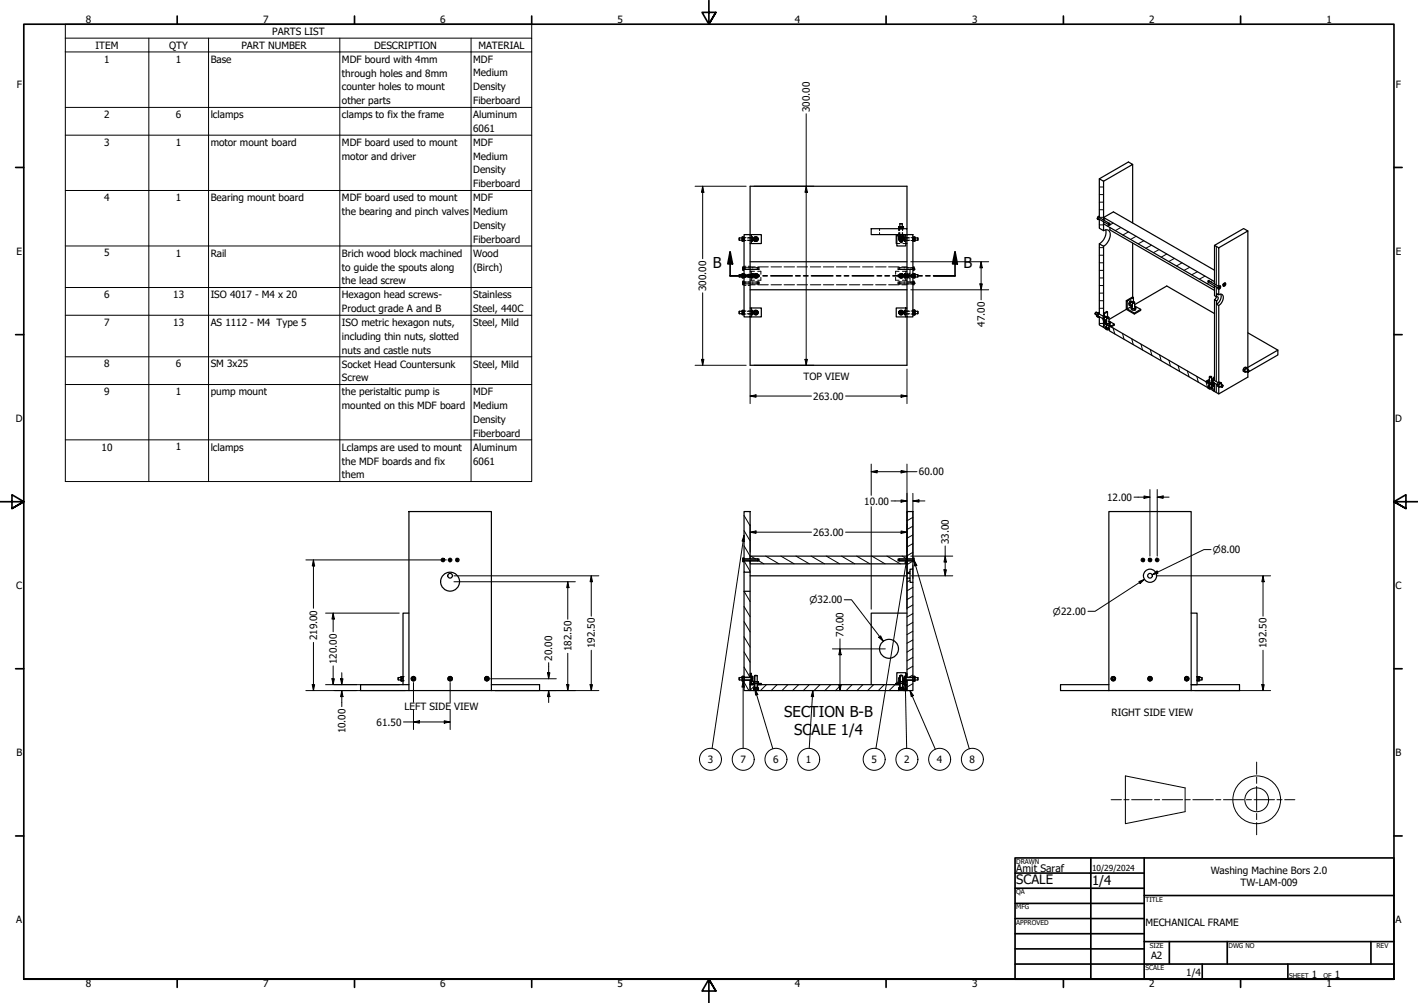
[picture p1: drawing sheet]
<svg xmlns="http://www.w3.org/2000/svg" width="594mm" height="420mm" viewBox="0 0 594 420" stroke-linecap="round" stroke-linejoin="round" font-family="sans-serif">
<defs><g id="words">
<g font-size="6.3">
<text x="298.7" y="112.1">B</text>
<text x="403.6" y="112.1">B</text>
<text x="328.5" y="300.5">SECTION B-B</text>
<text x="332.7" y="308">SCALE 1/4</text>
</g>
<g font-size="5.5">
<text x="425.8" y="370.3">SCALE</text>
<text x="457.5" y="370.7">1/4</text>
</g>
<text font-size="4.3" x="425.8" y="365.1">Amit Saraf</text>
<g font-size="4.2">
<text x="36" y="9.8">8</text>
<text x="110.2" y="9.8">7</text>
<text x="184.5" y="9.8">6</text>
<text x="258.8" y="9.8">5</text>
<text x="333" y="9.8">4</text>
<text x="407.2" y="9.8">3</text>
<text x="481.5" y="9.8">2</text>
<text x="555.8" y="9.8">1</text>
<text x="114" y="14.6">PARTS LIST</text>
<text x="40.1" y="20.4">ITEM</text>
<text x="70.9" y="20.4">QTY</text>
<text x="101.2" y="20.4">PART NUMBER</text>
<text x="156.7" y="20.4">DESCRIPTION</text>
<text x="200.4" y="20.4">MATERIAL</text>
<text x="43.7" y="26.2">1</text>
<text x="73.7" y="26.2">1</text>
<text x="88.3" y="26.2">Base</text>
<text x="143.3" y="26.3">MDF bourd with 4mm</text>
<text x="198.2" y="26.2">MDF</text>
<text x="143.3" y="32">through holes and 8mm</text>
<text x="198.2" y="32">Medium</text>
<text x="7" y="36.7">F</text>
<text x="143.3" y="37.9">counter holes to mount</text>
<text x="198.2" y="37.8">Density</text>
<text x="584.8" y="36.7">F</text>
<text x="143.3" y="43.7">other parts</text>
<text x="198.2" y="43.6">Fiberboard</text>
<text x="339.3" y="46.9" transform="rotate(-90 339.3 46.9)">300.00</text>
<text x="43.7" y="49.4">2</text>
<text x="73.7" y="49.4">6</text>
<text x="88.3" y="49.4">lclamps</text>
<text x="143.3" y="49.5">clamps to fix the frame</text>
<text x="198.2" y="49.4">Aluminum</text>
<text x="198.2" y="55.3">6061</text>
<text x="43.7" y="61.1">3</text>
<text x="73.7" y="61">1</text>
<text x="88.3" y="61.1">motor mount board</text>
<text x="143.3" y="61.1">MDF board used to mount</text>
<text x="198.2" y="61">MDF</text>
<text x="143.3" y="66.9">motor and driver</text>
<text x="198.2" y="66.8">Medium</text>
<text x="198.2" y="72.6">Density</text>
<text x="198.2" y="78.4">Fiberboard</text>
<text x="43.7" y="84.2">4</text>
<text x="73.7" y="84.2">1</text>
<text x="88.3" y="84.3">Bearing mount board</text>
<text x="143.3" y="84.3">MDF board used to mount</text>
<text x="198.2" y="84.2">MDF</text>
<text x="143.3" y="90.1">the bearing and pinch valves</text>
<text x="198.2" y="90">Medium</text>
<text x="198.2" y="95.9">Density</text>
<text x="198.2" y="101.6">Fiberboard</text>
<text x="6.9" y="106.7">E</text>
<text x="43.7" y="107.4">5</text>
<text x="73.7" y="107.5">1</text>
<text x="88.3" y="107.5">Rail</text>
<text x="143.3" y="107.5">Brich wood block machined</text>
<text x="198.2" y="107.5">Wood</text>
<text x="584.8" y="106.7">E</text>
<text x="143.3" y="113.3">to guide the spouts along</text>
<text x="198.2" y="113.3">(Birch)</text>
<text x="143.3" y="119.1">the lead screw</text>
<text x="43.7" y="124.9">6</text>
<text x="72.6" y="124.9">13</text>
<text x="88.3" y="124.9">ISO 4017 - M4 x 20</text>
<text x="143.3" y="124.9">Hexagon head screws-</text>
<text x="198.2" y="124.9">Stainless</text>
<text x="295.9" y="121.9" transform="rotate(-90 295.9 121.9)">300.00</text>
<text x="143.3" y="130.7">Product grade A and B</text>
<text x="198.2" y="130.7">Steel, 440C</text>
<text x="43.7" y="136.4">7</text>
<text x="72.6" y="136.5">13</text>
<text x="88.3" y="136.5">AS 1112 - M4 Type 5</text>
<text x="143.3" y="136.6">ISO metric hexagon nuts,</text>
<text x="198.2" y="136.6">Steel, Mild</text>
<text x="412.6" y="136.8" transform="rotate(-90 412.6 136.8)">47.00</text>
<text x="143.3" y="142.3">including thin nuts, slotted</text>
<text x="143.3" y="148.1">nuts and castle nuts</text>
<text x="43.7" y="153.9">8</text>
<text x="73.7" y="153.9">6</text>
<text x="88.3" y="153.9">SM 3x25</text>
<text x="143.3" y="154">Socket Head Countersunk</text>
<text x="198.2" y="154">Steel, Mild</text>
<text x="143.3" y="159.7">Screw</text>
<text x="336.7" y="159">TOP VIEW</text>
<text x="43.7" y="165.5">9</text>
<text x="73.7" y="165.5">1</text>
<text x="88.3" y="165.5">pump mount</text>
<text x="143.3" y="165.6">the peristaltic pump is</text>
<text x="198.2" y="165.5">MDF</text>
<text x="340.7" y="167.4">263.00</text>
<text x="143.3" y="171.4">mounted on this MDF board</text>
<text x="198.2" y="171.3">Medium</text>
<text x="6.7" y="176.7">D</text>
<text x="198.2" y="177.1">Density</text>
<text x="584.5" y="176.7">D</text>
<text x="198.2" y="182.9">Fiberboard</text>
<text x="42.5" y="188.8">10</text>
<text x="73.7" y="188.7">1</text>
<text x="88.3" y="188.8">lclamps</text>
<text x="143.3" y="188.8">Lclamps are used to mount</text>
<text x="198.2" y="188.8">Aluminum</text>
<text x="143.3" y="194.6">the MDF boards and fix</text>
<text x="198.2" y="194.6">6061</text>
<text x="143.3" y="200.4">them</text>
<text x="385" y="199.1">60.00</text>
<text x="463.9" y="209.8">12.00</text>
<text x="362.1" y="211.4">10.00</text>
<text x="340.7" y="224.5">263.00</text>
<text x="397.5" y="227.9" transform="rotate(-90 397.5 227.9)">33.00</text>
<text x="6.8" y="246.7">C</text>
<text x="584.6" y="246.7">C</text>
<text x="132.8" y="268.3" transform="rotate(-90 132.8 268.3)">219.00</text>
<text x="353.4" y="266.8" transform="rotate(-90 353.4 266.8)">70.00</text>
<text x="239.4" y="272.8" transform="rotate(-90 239.4 272.8)">182.50</text>
<text x="249.2" y="271.6" transform="rotate(-90 249.2 271.6)">192.50</text>
<text x="530.7" y="271.6" transform="rotate(-90 530.7 271.6)">192.50</text>
<text x="141.1" y="278.2" transform="rotate(-90 141.1 278.2)">120.00</text>
<text x="231.4" y="276.8" transform="rotate(-90 231.4 276.8)">20.00</text>
<text x="169.5" y="297.3">LEFT SIDE VIEW</text>
<text x="465.7" y="300">RIGHT SIDE VIEW</text>
<text x="157.8" y="304">61.50</text>
<text x="144.7" y="307.3" transform="rotate(-90 144.7 307.3)">10.00</text>
<text x="6.9" y="316.7">B</text>
<text x="584.7" y="316.7">B</text>
<text x="296.5" y="319.6">3</text>
<text x="310.2" y="319.6">7</text>
<text x="323.9" y="319.6">6</text>
<text x="337.6" y="319.6">1</text>
<text x="365.1" y="319.6">5</text>
<text x="378.8" y="319.6">2</text>
<text x="392.5" y="319.6">4</text>
<text x="406.2" y="319.6">8</text>
<text x="507.2" y="366.3">Washing Machine Bors 2.0</text>
<text x="519.7" y="371.3">TW-LAM-009</text>
<text x="6.8" y="386.7">A</text>
<text x="479.9" y="387.8">MECHANICAL FRAME</text>
<text x="584.6" y="386.7">A</text>
<text x="482.2" y="401.9">A2</text>
<text x="36" y="413.6">8</text>
<text x="110.2" y="413.6">7</text>
<text x="184.5" y="413.6">6</text>
<text x="258.8" y="413.6">5</text>
<text x="333" y="413.6">4</text>
<text x="407.2" y="413.6">3</text>
<text x="481.5" y="413.6">2</text>
<text x="497" y="409">1/4</text>
<text x="549.6" y="409.6">1</text>
<text x="555.8" y="413.6">1</text>
<text x="559.2" y="409.6">1</text>
</g>
<g font-size="3.9">
<text x="508.2" y="231.7">⌀8.00</text>
<text x="339.1" y="252.7">⌀32.00</text>
<text x="441.1" y="257.5">⌀22.00</text>
</g>
<text font-size="3.5" x="457.5" y="364.7">10/29/2024</text>
<g font-size="2.8">
<text x="425.8" y="361.9">DRAWN</text>
<text x="425.8" y="374.6">QA</text>
<text x="479.9" y="377.7">TITLE</text>
<text x="425.8" y="381">MFG</text>
<text x="425.8" y="387.3">APPROVED</text>
<text x="481.8" y="397">SIZE</text>
<text x="514.7" y="397">DWG NO</text>
<text x="576.7" y="397">REV</text>
<text x="479.9" y="406.4">SCALE</text>
<text x="540.1" y="409.6">SHEET</text>
<text x="554.5" y="409.6">OF</text>
</g>
</g></defs>
<!-- layer: Hatch (ANSI) -->
<g fill="none" stroke="#000" stroke-width=".42">
<path d="M460.6 78.3h1.7M460.6 75.2h.4M460.6 91h1.7M460.6 87.9h1.7M460.6 84.7h1.7M460.6 81.5h1.7M460.6 94.2h1.7M463.1 91.6l-.8 .5M464.9 94.3l-.9 .4M466.3 93.5l-1.3 .7M469.6 95.3l-2.4 1.3M472.8 97.1l-2.4 1.4"/>
<path d="M476 99l-2.4 1.3M460.6 119.6h1.7M460.6 116.4h1.7M460.6 113.3h1.7M460.6 110.1h1.7M460.6 106.9h1.7M460.6 103.7h1.7M479.2 100.9l-2.4 1.3M482.4 102.7l-2.3 1.3M485.6 104.6l-2.4 1.2M488.8 106.4l-2.3 1.3M492 108.2l-2.4 1.4"/>
<path d="M495.2 110.1l-2.3 1.3M498.4 112l-2.3 1.3M501.6 113.8l-2.3 1.3M504.8 115.7l-2.3 1.2M506.5 118.4l-.8 .5M508.1 117.5l-.9 .5M509.6 103.2v16.2M460.6 135.5h1.7M460.6 129.1h1.7M460.6 126h1.7M460.6 122.8h1.7M462.5 135.2l.6 2.4"/>
<path d="M462.7 132.2l-.8 .1M463.1 135.4h-.2M465.4 136.5l-.5 .1M466.3 137.5l.7 2.4M470.3 139.7l.6 2.4M509.6 120.2v4.1M509.6 126v33.9M474.2 142l.6 2.4M478 144.2l.7 2.4M481.9 146.4l.7 2.4M485.8 148.7l.7 2.4M489.7 150.9l.6 2.4"/>
<path d="M493.6 153.1l.6 2.5M497.5 155.4l.7 2.4M501.4 157.6l.6 2.5M505.3 159.9l.6 2.4M505.7 159.7l.3 .6M508.4 158.3l.4 .6M507.8 161.4l.7 2.4M508 161.1l.4 .6M509.6 161v3.4M311.7 215.9l2.6 4.4M380.3 214.3l-.3 .2M382.5 216.7l-2.5 1.5"/>
<path d="M311.7 228.6l2.6 4.4M311.7 222.3l2.6 4.3M311.7 235l2.6 4.3M314.5 233l2.1 1.2M317.9 234.9l2.1 1.3M320.8 233l5.6 3.2M327.2 233l5.5 3.2M333.5 233l5.6 3.2M339.9 233l5.5 3.2M346.2 233l5.6 3.2M352.6 233l5.5 3.2M358.9 233l5.6 3.2"/>
<path d="M365.3 233l5.5 3.2M371.6 233l5.6 3.2M378 233l2 1.1M381.3 239.4l-1.3 .7M382.5 231.4l-2.5 1.4M382.5 227.7l-2.5 1.5M382.5 224.1l-2.5 1.4M382.5 220.4l-2.5 1.4M382.5 235.1l-2.5 1.4M311.7 254l2.6 4.4M311.7 247.7l2.6 4.3M381.3 243.1l-1.3 .7"/>
<path d="M382.5 257l-2.5 1.5M382.5 253.4l-2.5 1.4M382.5 249.7l-2.5 1.5M382.5 246l-2.5 1.5M311.7 279.4l2.5 4.3M311.7 273.1l2.6 4.3M311.7 266.7l2.6 4.4M311.7 260.4l2.6 4.3M382.5 279.1l-2.5 1.4M382.5 275.4l-2.5 1.4M382.5 271.7l-2.5 1.5M382.5 268.1l-2.5 1.4"/>
<path d="M382.5 264.4l-2.5 1.5M382.5 260.7l-2.5 1.5M311.7 285.8l2.1 3.5M314.3 286.3l.5 .5M314.5 282l.3 .3M316.1 287.3l-1.8 1.9M318 286.3l.5 .5M321.1 286.8l-2.5 2.5M325.6 286.8l-2.5 2.5M330.1 286.8l-2.5 2.5M334.6 286.8l-2.6 2.5M339 286.8l-2.5 2.5"/>
<path d="M343.5 286.8l-2.4 2.5M348 286.8l-2.4 2.5M352.6 286.8l-2.6 2.5M357 286.8l-2.5 2.5M361.5 286.8l-2.5 2.5M366 286.8l-2.5 2.5M370.5 286.8l-2.5 2.5M375 286.8l-2.5 2.5M376 286.3l-.2 .5M379.2 286.3l-.4 .5M379.5 286.8l-1.2 1.2M379.7 285.3l-.2 .4"/>
<path d="M380 282.4l-.5 .9M382.5 286.4l-2.5 1.4M382.5 282.7l-1.7 1"/>
</g>
<!-- layer: Hidden (ANSI) -->
<g fill="none" stroke="#000" stroke-width=".42">
<path d="M311 99.7v.3M311.7 99.7v.3M311.7 99.5h.8M312 99.7h-1M313.1 99.7h1.3M313.4 99.5h.9M314.6 99.7h.2M314.6 99.4v.5M314.7 99.4h.1M315.7 99.9l.1 .5M315.9 99.7h.5M316.2 99.4a.98 .98 0 0 0-.2 1.4 .98 .98 0 0 0 1.5 0 .98 .98 0 0 0-.2-1.4"/>
<path d="M316.2 99.9a.59 .59 0 0 0 .5 .9 .59 .59 0 0 0 .5-.9M316.4 99.3l-.5 .2M316.8 99.3l.5 .2M316.8 99.7h.6M317 99.5a.77 .77 0 0 0-1.2 .7 .77 .77 0 0 0 1.2 .6M317.4 99.9v.5M368.5 95.8v.8M368.5 97.5v.8M376.5 95h.6M376.5 95.7h.1M376.5 95.8v.8M376.5 97.5v.8"/>
<path d="M376.6 99.9v.5M376.6 95.8h.1M376.9 99.4a.99 .99 0 0 0-.2 1.4 .99 .99 0 0 0 1.5 0 .99 .99 0 0 0-.1-1.4M376.9 95.8v.8M376.9 97.5v.8M376.9 99.9a.61 .61 0 0 0 .6 .9 .61 .61 0 0 0 .5-.9M376.9 99.5l-.3 .5M377 95v1.2M377 97.5v1.2M377.1 99.4h.3M377.1 95.5l.3 .2M377.1 99.3l-.3 .2"/>
<path d="M377.1 95.7l-.4 .1M377.1 98.3v.2M377.1 98.6v.2M377.2 99.9l.4-.2 .8 .2M377.3 98.7l-.6 .1M377.3 95.7l.7 .1M377.3 99.7l-.7 .2M377.3 99.9h.6M377.4 99.7l-.3 .7M377.5 99.3l.3 .1M377.5 99.3l-.3 .1M377.5 99.3h.3"/>
<path d="M377.6 99.3h.4l.3 .7M377.8 98.7l.5 .1M377.8 95h.2M377.8 95.7h.2M377.9 99.5a.77 .77 0 0 0-1.2 .7 .77 .77 0 0 0 1.2 .6M377.9 99.7l.2 .7M377.9 99.4h.1M377.9 95v.3M377.9 95.5v.2M378 99.3l.2 .1M378 95v1.2M378 97.5v1.2"/>
<path d="M378 95h-.9v.3M378.1 95h.4M378.1 95.7h.2M378.1 95.8v.8M378.1 97.5v1M378.1 98.6v.2M378.3 99.9v.5M378.5 95.7h-.1M379.5 99.4l.1 .5M379.5 99.7h.2M379.8 99.7h1.3M380 99.5h.8"/>
<path d="M381.6 99.5h.9M382.2 99.7h1v.3M382.5 99.7v.3M311 100.6h1M311 115h1M311 100.6h.2M311 115.1h.2M311 115.9l1 .2M311 115.9h.2M311 100.3v.3M311 115.1v.3M311 115.7v.2"/>
<path d="M311.3 112.3h.1M311.3 112.4h.1M311.3 112.2v.4M311.3 112.8h.1M311.3 112.2v.1M311.3 115.4v.1M311.3 115.4v.4M311.4 115.3h.1M311.4 118.8h.1M311.3 118.2v.1M311.3 118.7h.1M311.3 118.5h.1"/>
<path d="M311.3 118.2h.1M311.3 115.5h.1M311.3 118.3h.1M311.3 118.3v.4M311.3 112.5h.1M311.3 112.2h.1M311.3 112.6h.1M311.3 115.8h.1M311.3 115.7h.1M311.4 115.3l-.1 .1M311.5 115.1h.2v.3M311.5 112.5v.1"/>
<path d="M311.5 112.8h.1M311.6 115.3h.1M311.6 118.7h.1M311.5 118.2h.1M311.5 115.5h.2M311.5 118.7h.1M311.5 118.3h.1M311.5 115.7v.1M311.5 112.2h.1M311.6 112.2v.1M311.6 115.3v.1M311.6 115.5v.1"/>
<path d="M311.6 118.2v.3M311.6 118.6v.1M311.6 118.3h.1M311.7 115.7v.4M311.7 112.4h.1M311.7 112.6v.1M311.7 115.6v.1M311.7 115.4h.1M311.7 118.7v.1M311.7 118.5v.1M311.7 118.3h.1M311.7 100.3l-.2 .3"/>
<path d="M311.7 118.6h.1M311.7 115.5v.2M311.7 112.3v.1M311.7 118.7l-.1 .1M311.7 112.2l6.3 .2M311.7 100.8h.8M311.7 114.9h.8M311.7 116.2h.8M311.7 111.5h.8M311.7 119.5h.8M311.7 118.2h6.3v.2M311.7 115.4v.1"/>
<path d="M311.7 112.4v.2M311.7 112.7v.1M311.7 115.4v.2M313.1 100.6h1.3M313.1 115h1.3M313.1 116.1h1.3M313.4 100.8h.9M313.4 114.9h.9M313.4 116.2h.9M313.4 111.5h.9M313.4 119.5h.9M314.3 117.4h.1"/>
<path d="M314.3 113.6h.1M314.3 111.8h2.1M314.3 119.3h2.1M314.6 100.6h.2M314.6 115h.2M314.6 116.1h.2M314.6 117.4h1.5M314.6 113.6h1.5M314.6 100.4v.5M314.6 114.8v.5M314.6 115.8v.5M314.7 116.3h.1"/>
<path d="M314.7 114.8h.1M314.7 100.9h.1M314.8 113.6v1.3M314.8 116.2v1.2M314.8 116.4h.1M314.8 115.5h.1M314.8 114.7h.1M315.1 114.7l.2 .1M315.1 115.5h.2M315.3 115.4v.3M315.3 116.2l-.2 .2M315.3 116.2v.2"/>
<path d="M315.3 114.7v.1M315.3 114.9v.5M315.3 115.7v.4M315.8 115.8l.7 .3M315.8 100.6h.1M315.9 115.7l.1 .3M315.9 100.8l.5 .2M315.9 115.8l.1 .2M316 116l.2 .2M316 100.6h.4M316 116v.1M316 115l-.1 .2"/>
<path d="M316.2 114.7a.98 .98 0 0 0-.2 1.5 .98 .98 0 0 0 1.5 0 .98 .98 0 0 0-.2-1.5M316.2 116.2h1.1M316.2 114.9l-.3 .5M316.2 115.2a.61 .61 0 0 0 .5 1 .61 .61 0 0 0 .5-1M316.2 114.7l1.1 .1M316.2 114.7v.1M316.3 115.3a.51 .51 0 0 0 .4 .8 .51 .51 0 0 0 .5-.8M316.4 115.4a.37 .37 0 0 0 .3 .5 .37 .37 0 0 0 .4-.5M316.5 115.1a.51 .51 0 0 1 .7 .4 .51 .51 0 0 1-.7 .5M316.5 115h-.5l-.2 .7M316.5 115.2a.39 .39 0 0 1 .6 .3 .39 .39 0 0 1-.6 .4M316.5 116.4h.4"/>
<path d="M316.5 114.7h.4M316.8 100.6h.5M316.9 115l.8 .3M317 100.1l-.1 .4a.46 .46 0 0 1-.6-.1 .46 .46 0 0 1 0-.6 .49 .49 0 0 0 .2 .8 .49 .49 0 0 0 .6-.5M317.1 114.9a.77 .77 0 0 0-1.1 .6 .77 .77 0 0 0 1.1 .7M317.3 100.8l-.5 .2M317.3 114.9l.3 .5M317.4 113.6h1.4v1.3M317.4 115l.2 .4M317.5 111.8h4.4M317.5 119.3h4.4M317.5 116l-.1 .1"/>
<path d="M317.5 112.2v.2M317.5 112.6v.3M317.5 115.2v.2M317.5 115.7v.2M317.5 118.2v.2M317.5 118.7v.2M317.6 100.4l-.2 .1M317.6 115.6l-.1 .4M317.6 112.2v.2M317.6 112.6v.3M317.6 118.2v.2M317.6 118.7v.2"/>
<path d="M317.7 115.8l-.8 .3M317.7 115.4l-.4 .8M318 112.6v.3h-6.3M318 115.4v-.2h-6.3v.3M318 115.7v.2h-6.5M318 118.7v.2h-6.3M318.8 116.2v1.2h-1.4M323 111.8h4.4M323 119.3h4.4M328.5 111.8h4.4M328.5 119.3h4.4M333.9 111.8h4.4"/>
<path d="M333.9 119.3h4.4M339.5 111.8h4.4M339.5 119.3h4.4M344.9 111.8h4.4M344.9 119.3h4.4M350.4 111.8h4.4M350.4 119.3h4.4M355.9 111.8h4.3M355.9 119.3h4.3M361.4 111.8h4.4M361.4 119.3h4.4M366.8 111.8h4.4"/>
<path d="M366.8 119.3h4.4M372.3 111.8h4.4M372.3 119.3h4.4M375.2 116.2v1.2h1.5M375.7 102h1.3M376.2 112.6v.3h6.3M376.2 115.7v.2h6.6M376.2 118.7v.2h6.3M376.6 100.4l.7 .2M376.6 100.3l.3 .5M376.7 115.8l.7 .3M376.7 115.9l.2 .1"/>
<path d="M376.7 118.2v.2M376.7 112.6v.3v-.3M376.7 113.6h-1.5v1.3M376.7 118.7v.2M376.7 112.4h.1M376.7 115.2v.2M376.7 115.8l.2 .2M376.8 100.8l.5 .2M376.9 114.7a.99 .99 0 0 0-.2 1.5 .99 .99 0 0 0 1.5 0 .99 .99 0 0 0-.1-1.5M376.9 116l.2 .2M376.9 116v.1M376.9 115.2a.63 .63 0 0 0 .6 1 .63 .63 0 0 0 .5-1"/>
<path d="M376.9 115l-.2 .2M377 116.2l.9 .2M377.1 114.9l-.4 .5M377.1 100.8l.7 .1M377.2 100.4l.4 .2 .8-.2M377.2 115.3a.51 .51 0 0 0 .4 .8 .51 .51 0 0 0 .5-.8M377.3 115.4a.39 .39 0 0 0 .3 .5 .39 .39 0 0 0 .4-.5M377.3 100.4h.6M377.4 115.1a.51 .51 0 0 1 .7 .4 .51 .51 0 0 1-.7 .5M377.4 115l-.7 .2v.7M377.4 115.2a.39 .39 0 0 1 .6 .3 .39 .39 0 0 1-.6 .4M377.4 116.4h.4"/>
<path d="M377.4 114.7h.4M377.8 115h.5l.2 .7M377.8 111.8h2.2M377.8 119.3h2.2M377.9 114.7l-.9 .1M378 114.7h.1M378 114.9a.77 .77 0 0 0-1.1 .6 .77 .77 0 0 0 1.1 .7M378.1 117.4h1.6M378.1 113.6h1.6M378.1 100.8l-.5 .2M378.1 114.9l.4 .5M378.1 114.7l.1 .1"/>
<path d="M378.1 100.7v.3M378.2 116.2l-.2 .2M378.3 102h1.2M378.3 115l.2 .2M378.3 100.3l-.2 .5M378.5 115.7l-.4 .5M378.5 115.8l-.2 .3M378.5 115.8l-.7 .3M378.9 116.2l.3 .2M378.9 114.9l.1 .6M379 115.5h.2M379 115.5l-.1 .6"/>
<path d="M379.2 114.7l-.3 .1M379.3 116.4h.2M379.3 115.5h.2M379.3 114.7h.2M379.5 114.8l.1 .5M379.5 100.6h.2M379.5 115h.2M379.5 116.1h.2M379.5 113.6v1.3M379.5 116.2v1.2M379.6 100.4l-.1 .5M379.6 115.8l-.1 .5"/>
<path d="M379.8 100.6h1.3M379.8 115h1.3M379.8 116.1h1.3M379.8 117.4h.2M379.8 113.6h.2M380 100.8h.8M380 114.9h.8M380 116.2h.8M380 114.5h.4M380 116.5h.4M380.8 116.5l.5-.1v1.9h.3M381.6 100.8h.9"/>
<path d="M381.6 114.9h.9M381.6 116.2h.9M381.6 112.8h-.3v1.8l-.5-.1M382.1 118.3h.4M382.1 112.8h.4M382.2 100.6h1.1M382.2 115h1.1M382.5 112.2l-6.3 .2M382.5 118.2h-6.3v.2M382.5 112.4v.2M382.5 118.5v.1M382.5 115.9v.2"/>
<path d="M382.5 115.3l-6.3-.1v.2M382.5 100.3l.3 .3M382.5 115.7v.2M382.5 115.8v.1M382.5 118.7l.1 .1M382.5 112.7l.1 .1M382.5 115.7l.1 .1M382.6 118.7l.1 .1M382.6 118.5h.1M382.6 118.2v.1M382.6 118.2v.2M382.6 118.7h.1"/>
<path d="M382.6 118.7v.1M382.6 118.4v.1M382.6 112.2v.3M382.6 112.5v.1M382.6 112.6v.2M382.6 112.6v.1M382.6 112.2h.1M382.6 112.3v.3M382.6 115.2v.1M382.6 115.3v.1M382.6 115.7v.1M382.6 115.2l.1 .2"/>
<path d="M382.6 115.2h.1M382.6 118.2h.1M382.6 112.8h.1M382.6 115.4v.3M382.6 118.3v.1M382.6 118.5v.2M382.6 118.3h.1M382.6 118.3l-.1 .2M382.6 112.5h.1M382.6 112.6h.1M382.6 115.4h.1M382.6 115.8h.1"/>
<path d="M382.6 112.2l-.1 .2M382.6 115.7h.1M382.6 115.2l-.1 .4M382.8 115.1h-.3v.6M382.8 112.2l.1 .3zM382.8 115.2l.1 .2M382.8 118.2h.1M382.8 112.8h.1M382.8 118.3h.1M382.8 112.5h.1M382.8 112.6h.1M382.8 115.4h.1"/>
<path d="M382.8 115.7h.1M382.9 118.3l-.1 .5M382.9 118.2v.1M382.9 118.3h.1M382.9 118.2v.2M382.9 118.4v.2M382.9 112.5v.3M382.9 112.6v.1M382.9 112.4v.2M382.9 112.8h.1M382.9 115.5h.1M382.9 115.7l-.1 .1"/>
<path d="M382.9 115.2v.1M382.9 115.3l-.1 .1M382.9 115.5v.2M382.9 115.5l-.3 .2M382.9 115.4v.3M383 115.1l.2 .3M383 115.9h.2M383.2 115.7l.1 .4h-1.1M383.2 100.3l-.2 .3M311 130.4h1M311 130.5h.2M311 131.3l1 .1"/>
<path d="M311 131.3h.2M311 130.5v.3M311 131v.3M311.5 130.5h.2v.3M311.5 131.3h.2M311.7 131.3v.1M311.7 131v.3M311.7 130.3h.8M311.7 131.6h.8M313.1 131.4h1.3M313.1 130.4h1.3M313.4 130.3h.9"/>
<path d="M313.4 131.6h.9M314.6 131.4h.2M314.6 130.4h.2M314.6 130.2v.5M314.6 131.2v.5M314.7 131.7h.1M314.7 130.2h.1M315.8 130.5h.1M315.8 131.4h.1M316 131.4h.4M316 130.4h.4M316.2 130.1a1.01 1.01 0 0 0-.2 1.5 1.01 1.01 0 0 0 1.5 0 1.01 1.01 0 0 0-.2-1.5"/>
<path d="M316.2 130.7a.51 .51 0 0 0 .4 .7 .51 .51 0 0 0 .5-.7M316.2 130.6a.61 .61 0 0 0 .5 1 .61 .61 0 0 0 .5-1M316.3 130.7a.37 .37 0 0 0 .3 .6 .37 .37 0 0 0 .3-.6M316.8 131.4h.4M316.8 130.4h.4M317 130.3a.75 .75 0 0 0-1.2 .6 .75 .75 0 0 0 1.2 .7M317.3 130.5h.1M317.3 131.4h.1M376.7 130.5h.1M376.7 131.4h.1M376.9 130.1a1.02 1.02 0 0 0-.2 1.5 1.02 1.02 0 0 0 1.5 0 1.02 1.02 0 0 0-.1-1.5M376.9 131.4h.4"/>
<path d="M376.9 130.4h.4M376.9 130.6a.63 .63 0 0 0 .6 1 .63 .63 0 0 0 .5-1M377.1 130.7a.51 .51 0 0 0 .4 .7 .51 .51 0 0 0 .5-.7M377.1 130.7a.39 .39 0 0 0 .4 .6 .39 .39 0 0 0 .3-.6M377.6 131.4h.5M377.6 130.4h.5M377.9 130.3a.75 .75 0 0 0-1.2 .6 .75 .75 0 0 0 1.2 .7M378.1 130.5h.2M378.1 131.4h.2M379.5 130.2l.1 .5M379.5 131.4h.2M379.5 130.4h.2"/>
<path d="M379.6 131.2l-.1 .5M379.8 131.4h1.3M379.8 130.4h1.3M380 130.3h.8M380 131.6h.8M381.6 130.3h.9M381.6 131.6h.9M382.2 131.4h1.1M382.2 130.4h1.1M382.5 131.6v.1M382.5 130.8v.1M382.5 131.3v.3"/>
<path d="M382.5 130l.1 .3M382.5 130.5h.3M382.5 131.3h.3M382.5 130.5v.3M382.5 131v.3M382.5 131.8l.1 .1M382.5 131.1v.3M382.5 130.6v.2M382.6 130.3h.2M382.6 130.3l-.1 .2M383 130.3h.2M383 130.5h.2"/>
<path d="M383.2 130.5v.3M383.2 131.1l-.2 .2M383.2 130v.5M383.2 131l.1 .7M383.2 131.8v.1M383.3 130.6v.3"/>
</g>
<g fill="#000">
<circle cx="311" cy="99.7" r=".19"/>
<circle cx="311.7" cy="99.7" r=".19"/>
<circle cx="314.6" cy="99.4" r=".19"/>
<circle cx="377" cy="95" r=".19"/>
<circle cx="377.1" cy="95.7" r=".19"/>
<circle cx="377.1" cy="95" r=".19"/>
<circle cx="382.5" cy="99.7" r=".19"/>
<circle cx="383.3" cy="99.7" r=".19"/>
<circle cx="311" cy="100.6" r=".19"/>
<circle cx="311" cy="115" r=".19"/>
<circle cx="311.3" cy="112.4" r=".19"/>
<circle cx="311.3" cy="115.6" r=".19"/>
<circle cx="311.3" cy="115.4" r=".19"/>
<circle cx="311.3" cy="115.3" r=".19"/>
<circle cx="311.3" cy="115.2" r=".19"/>
<circle cx="311.3" cy="118.8" r=".19"/>
<circle cx="311.3" cy="112.5" r=".19"/>
<circle cx="311.3" cy="112.3" r=".19"/>
<circle cx="311.3" cy="112.8" r=".19"/>
<circle cx="311.3" cy="112.6" r=".19"/>
<circle cx="311.3" cy="115.7" r=".19"/>
<circle cx="311.3" cy="115.8" r=".19"/>
<circle cx="311.3" cy="115.5" r=".19"/>
<circle cx="311.3" cy="118.5" r=".19"/>
<circle cx="311.3" cy="118.2" r=".19"/>
<circle cx="311.3" cy="118.4" r=".19"/>
<circle cx="311.3" cy="118.3" r=".19"/>
<circle cx="311.6" cy="112.8" r=".19"/>
<circle cx="311.6" cy="118.7" r=".19"/>
<circle cx="311.6" cy="112.6" r=".19"/>
<circle cx="311.6" cy="115.5" r=".19"/>
<circle cx="311.6" cy="118.8" r=".19"/>
<circle cx="311.6" cy="115.7" r=".19"/>
<circle cx="311.6" cy="115.3" r=".19"/>
<circle cx="311.6" cy="118.3" r=".19"/>
<circle cx="311.6" cy="112.3" r=".19"/>
<circle cx="311.6" cy="115.8" r=".19"/>
<circle cx="311.6" cy="118.4" r=".19"/>
<circle cx="311.7" cy="115.8" r=".19"/>
<circle cx="311.7" cy="112.3" r=".19"/>
<circle cx="311.7" cy="115.7" r=".19"/>
<circle cx="311.7" cy="118.7" r=".19"/>
<circle cx="311.7" cy="112.4" r=".19"/>
<circle cx="311.7" cy="112.6" r=".19"/>
<circle cx="311.7" cy="112.8" r=".19"/>
<circle cx="311.7" cy="115.4" r=".19"/>
<circle cx="311.7" cy="118.5" r=".19"/>
<circle cx="311.7" cy="115.3" r=".19"/>
<circle cx="311.7" cy="118.3" r=".19"/>
<circle cx="311.7" cy="100.6" r=".19"/>
<circle cx="311.7" cy="115" r=".19"/>
<circle cx="314.6" cy="116.3" r=".19"/>
<circle cx="314.6" cy="114.8" r=".19"/>
<circle cx="314.6" cy="100.9" r=".19"/>
<circle cx="315.3" cy="114.7" r=".19"/>
<circle cx="315.3" cy="116.4" r=".19"/>
<circle cx="317.5" cy="115.2" r=".19"/>
<circle cx="317.5" cy="118.9" r=".19"/>
<circle cx="317.5" cy="118.2" r=".19"/>
<circle cx="317.5" cy="112.9" r=".19"/>
<circle cx="317.5" cy="112.2" r=".19"/>
<circle cx="317.6" cy="115.9" r=".19"/>
<circle cx="317.6" cy="118.9" r=".19"/>
<circle cx="317.6" cy="118.2" r=".19"/>
<circle cx="376.7" cy="118.9" r=".19"/>
<circle cx="378.9" cy="114.7" r=".19"/>
<circle cx="378.9" cy="116.4" r=".19"/>
<circle cx="379" cy="114.7" r=".19"/>
<circle cx="379" cy="116.4" r=".19"/>
<circle cx="382.5" cy="100.6" r=".19"/>
<circle cx="382.5" cy="115.1" r=".19"/>
<circle cx="382.6" cy="115.7" r=".19"/>
<circle cx="382.6" cy="115.8" r=".19"/>
<circle cx="382.6" cy="118.7" r=".19"/>
<circle cx="382.6" cy="115.5" r=".19"/>
<circle cx="382.6" cy="115.4" r=".19"/>
<circle cx="382.6" cy="118.3" r=".19"/>
<circle cx="382.6" cy="112.8" r=".19"/>
<circle cx="382.9" cy="112.7" r=".19"/>
<circle cx="382.9" cy="115.8" r=".19"/>
<circle cx="382.9" cy="115.4" r=".19"/>
<circle cx="382.9" cy="118.7" r=".19"/>
<circle cx="382.9" cy="118.5" r=".19"/>
<circle cx="382.9" cy="118.8" r=".19"/>
<circle cx="382.9" cy="112.2" r=".19"/>
<circle cx="382.9" cy="115.2" r=".19"/>
<circle cx="382.9" cy="112.8" r=".19"/>
<circle cx="382.9" cy="115.7" r=".19"/>
<circle cx="383.2" cy="100.6" r=".19"/>
<circle cx="383.3" cy="115" r=".19"/>
<circle cx="383.3" cy="100.6" r=".19"/>
<circle cx="311" cy="130.4" r=".19"/>
<circle cx="311.7" cy="130.4" r=".19"/>
<circle cx="314.6" cy="131.7" r=".19"/>
<circle cx="314.6" cy="130.2" r=".19"/>
<circle cx="315.6" cy="130.9" r=".19"/>
<circle cx="317.6" cy="130.9" r=".19"/>
<circle cx="376.5" cy="130.9" r=".19"/>
<circle cx="378.5" cy="130.9" r=".19"/>
<circle cx="382.5" cy="130.5" r=".19"/>
<circle cx="383.3" cy="130.4" r=".19"/>
</g>
<!-- layer: Visible (ANSI) -->
<g fill="none" stroke="#000" stroke-width=".51">
<path d="M460.6 74.9l1.7 1v16.3l-1.7-1.1zM460.6 74.9l12.2-7 1.7 1-12.2 7M474.5 68.9v24.5M309.8 99.7v.9M309.8 99.7h1.2M311 99.3h.7v1.7h-.7zM311 99.7v1.3M311 99.3v.4M311.7 98.3h2.6v34.5h-2.6zM314.3 98.3h.5v3.7h-.5M314.8 98.3h4.2v3.7h-4.2M314.8 99.3h.5"/>
<path d="M315.3 99.3v.4M315.3 99.7v.5M315.3 99.7v.9M315.7 99.9l.1 .6M317.4 99.8l.1 .6M317.4 99.9v-.4a.99 .99 0 0 0-1.7 .4l.1 .5M317.4 99.9a.95 .95 0 0 1-.4 1.1 .95 .95 0 0 1-1.2-.2v-.4M317.5 100a.86 .86 0 0 0-1-.7 .86 .86 0 0 0-.7 1M317.5 100a.86 .86 0 0 1-.7 1 .86 .86 0 0 1-1-.7M365 95.8h15v2.5h-15zM375.5 98.3v3.7h.2M375.7 98.3v.5h3.8v-.5"/>
<path d="M375.7 98.8v4.2h3.8v-1M376.5 99.3h.5M376.5 99.3h2M376.5 95l.1 .8M376.5 98.8v.5M376.9 99.7l-.3 .4 .2 .5M376.9 99.7l-.1 .8M377 93.8h1M377 99.3h1.5M377 93.8v1.9M377 98.8v.5M377.1 99.4l-.2 .3"/>
<path d="M377.2 99.4l-.3 .3M377.5 95h.9M377.5 95h-1M377.5 95h1v.7h-2M377.5 99.7a.48 .48 0 0 1 .6 .5 .48 .48 0 0 1-.6 .4M377.9 99.9v.5M378 99.4l.5 .6-.2 .6M378 93.8v1.9M378 98.8v.5M378.2 99.4l.5 .8-.4 .4M378.4 95h.1M378.5 95.7l-.1 .1"/>
<path d="M378.5 98.8v.5M378.9 99.7l.1 1.3M378.9 99.7v1.3M379 99.3l-.1 .4M379 99.3h.5M379.5 98.8v3.2h.5M380 98.3h2.5v34.5h-2.5zM380 95.8v-17.8h-65.7v20.3M382.5 99.3h.8M382.6 99.3v1.7M383.2 99.3l.1 .4M383.3 99.3v1.7"/>
<path d="M383.3 99.7l-.1 1.3M383.3 99.7h1.2M384.5 99.7v.9M459.9 91.9h.1M460.4 91.8l-.1 .1a.64 .64 0 0 1-.6-.6 .64 .64 0 0 1 .7-.6l.2-.1a.92 .92 0 0 0-.7 1.3M460.6 91.9v3.7l1.7 1v-3.7v.9l46.5 26.8v-.9v4.2l.9 .5v-1.4l.9 .5v-2.3M460.6 91.1l-.2 .6 4 2.4M462.3 96.6a1.82 1.82 0 0 1 2.3 0 1.82 1.82 0 0 1 .5 2.2 6.6 6.6 0 0 1-2.8 4.4M462.3 91.1l4.2-2.3 42.3 24.4M463.2 96.3a5.7 5.7 0 0 1-2.6 5.9M464.6 94.1l.4 .2v-.6l-2.7-1.5v-1.1l46.5 26.9v1l-2.6-1.5v.6M464.6 93.5l-.2 .4 .2 .2"/>
<path d="M464.6 94.1h.1M464.8 93.5l-.4 .5 .5-.3M465 95.3v1l43.8 25.3M522.8 96.8v58.1M309.8 115v1.1M309.8 100.6h1.2M311 115l-1.4 .2 .2 .9h1.2M311 114.7v1.7M311 100.2h.7M311 115.5h.3M311.3 114.8l.4 .4v-.5h-.7v1.7h.7v-.4M311.3 111.8v1.5z"/>
<path d="M311.3 114.8v1.5zM311.3 117.8v1.5zM311.3 111.8l.4 .4M311.3 117.8l.4 .4M311.7 112.9l-.4 .4M311.7 115.9l-.4 .4M311.7 118.9l-.4 .4M311.7 115.9v.1M314.3 109.6h65.7M314.8 101h.5M314.8 100.2h.5M315.3 100.2v.4"/>
<path d="M315.3 100.6v.4M376.8 100.6l.3 .4h.5M376.8 100.5l.8 .5M377.1 101a.52 .52 0 0 0 .5 .6 .52 .52 0 0 0 .5-.6M378.3 100.6l-.7 .4M378.3 100.6l-.2 .5-.5-.1M378.9 101h.6M379 100.2h.5M382.5 116l.1 .4M382.5 118.2l.4-.4v1.5l-.4-.4M382.5 112.2l.4-.4v1.5l-.4-.4M382.5 101h.8"/>
<path d="M382.5 116.4h.8M382.5 114.7h.8M382.5 115.9v.1M382.6 114.7l-.1 .5 .4-.4v1.5l-.4-.4M382.6 100.2h.6M382.8 111.8v1.5M382.8 114.8v1.5M382.8 117.8v1.5M382.9 115.5h.3M383.2 114.7v1.7M383.3 115l1.3 .2-.1 .9h-1.2M383.3 114.7v1.7"/>
<path d="M383.3 100.6h1.2M384.5 115v1.1M460.6 102.2l1.7 1v29.4l-1.7-1zM474.5 101.8v22.6M506.2 118.1l.3-.5-.2 .7 4 2.3M506.3 118l-.1 .1M506.4 117.6v.1M508.8 102.8l1.8 1v16.2l-1.8-1zM508.8 102.8l12.2-7.1 1.8 1.1-12.2 7M510.9 119.9l-.5 .3-.1 .6M511.2 119.8a.87 .87 0 0 0-.7 1.3M511.2 119.8v.1"/>
<path d="M512.6 119.9h.1M512.8 118.9l.3-.3a.65 .65 0 0 1 .3 .9 .65 .65 0 0 1-.9 .2zM512.8 119.4l.2 .1M512.9 119.2h.3l-.2 .3zM513 118.7l-.5 .3-.1 .5M513 119h.1M513.1 119l-.3 .5 .4-.3M513.1 119l.1 .2M513.4 118.6a.92 .92 0 0 0-.8 1.3M309.8 130.4v1M309.8 131.4h1.2M309.8 130.4h1.2"/>
<path d="M311 130h.7v1.8h-.7zM311 130v1.8M311 130.9h.7M314.3 129h.5v3.8h-.5v20.2h65.7v-20.2h-.5M314.3 121.4h65.7M314.8 129h4.2v3.8h-4.2M314.8 131.8h.5M314.8 130.9h.5M314.8 130h.5M315.3 130v.5M315.3 130.9v.5M315.3 130.5v.4"/>
<path d="M315.3 131.4v.4M315.3 130.5v.9M315.7 130.9l.2 .4M315.8 130.5l-.2 .4 .2 .5M315.8 131.4l.3 .4h.5M315.9 130.5l-.2 .4M315.9 131.3l.7 .4M315.9 130.5v.8M316.6 130h-.5l-.3 .5M316.6 130h.5l.3 .5M316.6 130l-.7 .5M316.6 130l.8 .5"/>
<path d="M317.3 130.5l.3 .4M317.4 131.4l-.3 .4h-.5M317.4 130.5l.2 .4-.2 .5M317.4 131.3l-.8 .4M317.4 130.5v.8M317.6 130.9l-.3 .4M376.5 130.9l.2 .4M376.7 130.5l-.2 .4M376.7 131.3l.8 .4M376.7 130.5v.8M376.7 130.5l-.2 .4 .2 .5M376.7 131.4l.3 .4h.5"/>
<path d="M377.5 130l-.8 .5M377.5 130l.7 .5M377.5 130h-.5l-.3 .5M377.5 130a.98 .98 0 0 1 .9 .7 .98 .98 0 0 1-.4 1.1h-.5M378.2 130.5v.8l-.7 .4M378.2 130.5l.3 .4M378.5 130.9l-.3 .4M378.9 130.5l.1 1.3M378.9 131.8h.6M378.9 130.5v1.3M379 130l-.1 .5M379 130.9h.5"/>
<path d="M379 130h.5M379.5 129v3.8h-4v-3.8h4.5M382.5 131.7h.8M382.5 131.8v.1M382.6 129.9l-.1 1.8M382.6 129.9l-.1 .1M382.6 129.9h.6M382.6 130.5h.6M382.6 131.6h.6M383.2 129.9l.1 1.8M383.2 129.9v.1M383.2 130h.1"/>
<path d="M383.3 130v1.7M383.3 131.4h1.2M383.3 130.4h1.2M383.3 131.7v.1M383.3 131.8l-.1 .1M384.5 130.4v1M459.2 130.9l-.4 .5M459.4 131.7l.5 .3M459.9 131.1l-.5-.3-.5 .3v.5l.5 .3M460.1 130.9l.4 .3M460.3 132.5l1.8 1M460.5 131.2l-.4 .6a.54 .54 0 0 0-.3 .7 .54 .54 0 0 0 .7 .3"/>
<path d="M460.5 132.8h.1M460.5 131.2h.1M460.6 132.6v3.5l1.7 1v-2.9v.9l.8 .5-.8-.5v2l.8 .5M460.6 131.4l-.4 .2a.64 .64 0 0 0-.3 .7 .64 .64 0 0 0 .5 .5h.2M460.6 131a1.01 1.01 0 0 0-1.1 .6 1.01 1.01 0 0 0 .4 1.2M462.3 132.6l.3-.1-.3-.1v-1.2l.4 .2v1l1 .4M462.3 131.2l1.4-.7 .3 .2-1.3 .7M462.4 133.5l-.3-.3v.8l.3 .3M462.4 132.6h.1M462.5 133.9l.3 .4h-.4zM462.5 132.8l-.2 .2M462.7 134.3v.6l.5 .3"/>
<path d="M462.8 134.3l.6-.3zM462.8 133.1l-.3 .8-.1-.4zM463 132.7l.4 .1-.6 .3zM463 132.7l-.3-.3-.6 .8M463.1 135.3a1.02 1.02 0 0 0 .7 .9 1.02 1.02 0 0 0 1.1-.3M463.4 137.1l.5 .5 .7-.1M463.4 134.7h.2l-.4 .3zM463.4 137.1h.1M463.4 136.8l-.3 .5M463.4 132.8l.3 .1zM463.4 136.8h.1M463.4 134h.1"/>
<path d="M463.5 136.8a.63 .63 0 0 0 .3 .8 .63 .63 0 0 0 .8-.2M463.6 136.1l.1 1.1h.9M463.6 134.4l-.9 .5M463.6 133.1v2M463.8 132.8l-.1 .1a.37 .37 0 0 0 .4 .5 .37 .37 0 0 0 .3-.6M463.9 137.7l.9-.1v.4M463.9 135.7v.5M464 130.7v2.1M464.6 137.3v-.9l41.6 24-.7-.4v-.4l.7 .5M464.6 134.5l2.3 1.3-1.4 .8M464.6 137.5l.2 .1M464.6 133.1v2"/>
<path d="M464.6 136.2v.2M464.6 134.7h.1M464.7 134.7l.2 .7-.8 .2-.7-.2-.2-.4M464.7 134.7a.45 .45 0 0 1 .2 .6 .45 .45 0 0 1-.6 .3l-.4 .1-.8-.4 .1-.3M464.8 138v.6l41.4 23.9M464.8 136.1l-.2 .3M464.8 136.1l.7 .5v.3l-.7-.3zM464.8 138l-.2 .1a1.03 1.03 0 0 1-1.5-.8l.8 .4v.5M464.8 135.6v.5M464.9 135.9l-.1 .2M465.1 135l-.2 .9M466.9 135.8v.4l-1.4 .7"/>
<path d="M471.9 129.6l3.3 2v-.4l2.7-1.6M471.9 129.6l-7.3 4.2M471.9 126v3.6M472.2 129.4l3 1.8M473.3 127.2l-.4-.2v.8l.4 .2M473.4 127.6l.2 .5-.3-.1zM473.5 126.2v.1M473.5 126.2l-.2 .3M473.6 128.1l.7-.4zM473.6 126.8l-.2 .8zM473.8 126.2h-.2l.9 .3M473.9 126.4l.4 .1-.7 .3z"/>
<path d="M473.9 126.4l-.3-.2-.7 .8M473.9 128.8a.99 .99 0 0 0 1 1.1 .99 .99 0 0 0 1-1.1M474.2 128.4a.75 .75 0 0 0 .7 .9 .75 .75 0 0 0 .8-.8l-.3-.2a.56 .56 0 0 1 .3 .8 .56 .56 0 0 1-.8 .2 .54 .54 0 0 1-.9-.2 .54 .54 0 0 1 .4-.8zM474.3 129.3v.5M474.4 127.6h.1M474.4 128.2l-2.2 1.2M474.4 126.8v2M474.5 126.5a.38 .38 0 0 0 .4 .6 .38 .38 0 0 0 .3-.6M474.5 126.5h.7a.35 .35 0 0 1-.3 .4 .35 .35 0 0 1-.4-.2zM474.5 126.5h-.2l.2 .1M474.5 126.5h.1M474.9 126.5v-1.9l-2.7 1.6v3.2"/>
<path d="M474.9 124.6l-.4-.2-2.6 1.6 .3 .2M475.2 126.5h.1M475.4 128.2l2.5 1.4v.4l-2.7 1.6M475.4 127.6l13.4-7.8 20 11.6M475.4 126.8v2M475.4 129.3v.6M475.4 128.3h.1M475.5 129.8h.1M475.7 129.6l-.5 .3M509.5 124.3l-.7 1.2M509.7 124.4l.2-.1a.89 .89 0 0 1 .6 .9 .89 .89 0 0 1-.8 .8M510.5 121.1h.1"/>
<path d="M510.6 123.5a1.3 1.3 0 0 1 1.7 .1 1.3 1.3 0 0 1 .1 1.7l-.8 1.7-1 1M510.6 120.1l.4-.2a.64 .64 0 0 1 .3 .8 .64 .64 0 0 1-.9 .3zM510.7 120.6h.3M510.8 120.5l-.1 .1M510.9 120.2l.2 .2-.2 .4-.2-.2zM510.9 120.3l.1 .3M510.9 120.2l.2 .2M510.9 120.2l.1 .4M511.4 123.2a3.8 3.8 0 0 1-1.7 4.3M522.8 139.4l12.6 7.3M506.3 159.8a.77 .77 0 0 0 1.1 .6M506.4 159.6l.3-.1-.4 .3z"/>
<path d="M506.7 158v1.9M506.7 158.9l-1.2 .7M506.8 157.7a.38 .38 0 0 0 .3 .5 .38 .38 0 0 0 .4-.5M506.8 157.7h.6a.35 .35 0 0 1-.3 .4 .35 .35 0 0 1-.4-.3zM506.8 157.7h.1M507.4 157.7h.1M507.6 158v1.2M508.1 158.7l.3 .2M508.4 158.7l-.5 .2a.99 .99 0 0 0 0 1.6v-.8l-.4-.3M508.4 158.7h.1M508.4 158.1l.4 .2v.8l-.4-.2zM508.4 158.9l-.5 .8"/>
<path d="M508.8 159.4v-33.9l.9 .5v1.5l.9 .5v32.2M508.8 159.4l-.4 .1-.2 .6 1.8 1M508.8 157.9l-.4 .2M508.8 159.4l1.6 .9M520.9 154.7l.4 .2M521.5 153.9l.5 .3M521.7 155.8l.5-.2zM521.8 155.4l.8 .5M522.3 154.5l.8 .5M522.6 154.2l-.4-.3a1.03 1.03 0 0 0-1.2 .6 1.03 1.03 0 0 0 .3 1.2M522.7 154.7a.72 .72 0 0 0-1-.3 .72 .72 0 0 0-.3 1l.3 .4M522.7 154.7a.57 .57 0 0 0-.6-.5 .57 .57 0 0 0-.6 .5l-.2 1 .4 .1"/>
<path d="M522.7 154.7v.1M522.8 153.9l12.6-7.2v2l-12.6 7.2v2.1l-12.2 7M522.9 155.2l.3 .2-.3 .5-.2-.2zM523.2 155.3v-.2a.4 .4 0 0 0-.6 .2 .4 .4 0 0 0 .3 .6M523.2 155.3v.1M506.2 160.1a1.01 1.01 0 0 0 .7 1 1.01 1.01 0 0 0 1.1-.4M506.4 161.9a.8 .8 0 0 0 1.3 .4M506.4 161.6l-.2 .6M506.5 161.6l-.2 .2M506.6 161l.2 1.2h.7v-1l1.3 .8v2l-1.1-.6v-.5M506.6 161.6l-.1 .2a.7 .7 0 0 0 .4 .6 .7 .7 0 0 0 .8-.2M506.9 162.6l1-.2-.3 .5a.99 .99 0 0 1-1.4-.7l.7 .4v.4"/>
<path d="M506.9 160.6v.5M507.6 161.1l-.1 .1M507.6 160.4h-.2M507.8 161h.1M507.9 161l.5 .3v-.8l.4 .3v1.2l-.9-.6zM508 160.7l-.1 .3M508.1 160.5l-.1 .2M508.4 160.6l-.5-.1v.5M508.6 160.4h-.2a.74 .74 0 0 1-.4-.8 .74 .74 0 0 1 .8-.6 .88 .88 0 0 0-.6 1.4M508.6 160.4l-.2 .1M508.6 160.4l-.1 .1M508.8 160.5v3.5l1.8 1v-3"/>
<path d="M510 161l.5 .2M510.7 160.1l.4 .3M510.9 161.7l.8 .5M511.2 161.9l-.3 .2M511.3 161.9l-.4 .2M511.4 160.8l.9 .5M511.7 160.9v-.1a.85 .85 0 0 0-1 .1 .85 .85 0 0 0-.1 1.1l.3 .1M511.7 160.9a.45 .45 0 0 0-.4-.5 .45 .45 0 0 0-.4 .4l-.4 .4v.8l.4 .1M511.7 160.4l-.5-.2a1.02 1.02 0 0 0-1.1 .6 1.02 1.02 0 0 0 .4 1.2M511.7 160.9v.1M512.4 161.6v-.1a.39 .39 0 0 0-.6 .1 .39 .39 0 0 0 .2 .6l.1-.1M171.3 214.3h34.6v75h-34.6z"/>
<path d="M311.7 214.3h2.6v19.9h-2.6zM380 214.3h2.5v19.9h-2.5zM464.6 214.3h34.4v75h-34.4zM185.6 234.3l.3 .3-.3 .3M185.6 234.3l-.3 .3 .3 .3M185.6 234.3l-.2 .1 .2 .5M185.6 234.3l.3 .1-.3 .5M188.3 234.4l.2 .5M188.6 234.3l.2 .3-.3 .3M188.6 234.3l-.3 .1M188.7 234.3l-.4 .1M188.7 234.3l.1 .4-.3 .2"/>
<path d="M191.9 234.6l-.3-.3-.3 .3M191.9 234.5l-.1 .3-.5-.2M191.9 234.5l-.3-.2-.3 .3M311.3 233.8v1.5v-1.5M311.3 233.8l.4 .4M311.7 234.9h2.6v4.8h-2.6zM311.7 234.9l-.4 .4M311.7 234.2v.7M311.7 239.7v8M311.7 234.2h5.8M311.7 234.9h5.8M314.3 239.7v44h-2.6"/>
<path d="M314.3 233h65.7v1.2h-3.8v.7h3.8v1.3h-65.7v-1.3h3.7v-.7h-3.7zM317.5 234.2v.7M376.7 234.2v.7M376.7 234.2h5.8M376.7 234.9h5.8M380 234.9h2.5v3.5h-1.2v1.8h-1.3zM382.5 234.2l.4-.4-.1 1.5M382.5 234.2v.7M382.5 238.4v5.5M382.5 234.9l.3 .4M382.8 233.8v1.5M478.7 234.3v.5l.4-.3-.1-.2"/>
<path d="M478.7 234.3h.3M478.7 234.3l.1 .6 .2-.6M481.6 234.3h.4v.5M481.6 234.8h.4M481.6 234.3v.5M481.7 234.3v.5M481.7 234.3l.3 .1v.4M484.7 234.3l.4 .4M484.8 234.3l-.3 .2 .3 .4M484.8 234.3l.3 .4M485.1 234.7l-.3 .2M171.3 256.8h-2.5v30"/>
<path d="M314.3 247.7h-2.6v35.7M314.3 241.2h65.7M380 256.8h-15v30M380 240.2v2M381.3 240.2v2M499 256.8h2.5v30M166.9 283.8v1M168 283.8l-1.2 .1 .1 .9h1.1M168 283.8l.1-.4-.1 1.8M168 283.8v1.4M168.1 284.3h.7M168.1 283.4h.7"/>
<path d="M168.8 283.4v1.8h-.8M171.3 286.8h-20.2v2.5h20.2M172.8 283.6a.86 .86 0 0 0-.3 1.3 .86 .86 0 0 0 1.4 0 .86 .86 0 0 0-.3-1.3M172.8 283.6l.4-.3 .5 .3M172.8 283.6a.97 .97 0 0 0-.4 1 .97 .97 0 0 0 .8 .7 .93 .93 0 0 0 1-.7 .93 .93 0 0 0-.5-1M173.6 283.6h-.8M205.9 286.8h20.2v2.5h-20.2M309.8 283.8v1M309.8 284.8h4.8M309.8 283.8h4.8M311 283.6v1.7M311 283.3v.3"/>
<path d="M311 283.3h.7M311.7 283.3v2M311.7 283.3v.1M311.7 285h2.6v4.3h-2.6v-4.1M311.7 283.4v1.8M311.7 285.2l-.7 .1M314.3 285.4h.5v.9h.9v.5h-1.4zM314.3 283.7v.1M314.3 284.8v.2M314.8 283.3v-1.3h-.5v1.4h.5M314.8 284.8v.5h.5M314.8 285.3v.1"/>
<path d="M314.8 283.6v1.5M315.3 283.3v.5M315.3 283.8v1.5M315.3 283.8h-.5v1h.5M315.3 283.3h-.5v.5M315.3 283.3v2M315.7 286.2l.1 .1M315.7 285.6v.6M315.7 288.6h1.5M315.7 286.2l.3 .1M315.7 285.6h2.1M315.7 285.5h.1"/>
<path d="M315.7 289.3h2.1M315.7 286.3h.3M315.7 288.6h2.1M315.8 285.5h1.8l.2 .7M315.8 285.5l-.1 .1M316 286.3h1.6M316 288.1h1.5M316.1 288v-1.2h-1.8v2.5h1.4v-.7M316.1 286.8h.1M316.1 283.1h1.1M316.2 288.6v-.5h1v.5M316.2 288.1h-.5v.5"/>
<path d="M316.4 282.9l-.3 .2v2.4M317.2 283.1h-1v4.9M317.2 288.6h.6M317.2 288.1h.6v.5M317.2 286.8h.2M317.2 283.1v4.9M317.4 288v-1.2h59.5v1.2M317.6 286.3h1.2v.5h-1v-.5M317.8 286.2l-1.8 .1M317.8 286.2l-.2 .1M318.8 286.3l.2 .5M375.2 286.3h1.4v.5h-1.4z"/>
<path d="M375.7 285.8h.9M376.5 289.3h2M376.6 288.1l-.1 1.2h-58.7v-.7M376.6 288.6h1.5M376.6 286.2l.3 .1M376.6 286.3h.3M376.6 288.6h1.9M376.6 286.2l.1 .1M376.6 285.1v1.1M376.8 285l-.2 .1M376.8 285l.3 .1M376.9 286.3h1.7"/>
<path d="M376.9 286.8h.2M376.9 288l1.5 .1M376.9 288v.1M377 283.1h1.1M377 283.4l-.5 .9 .4 .7M377.1 285.1h.1M377.1 285.1v.4M377.1 288.6v-.5h1v.5M377.1 288.1h-.5v.5M377.1 285l-.5 .1M377.9 283l-.9 .1v1.9l-.4-.6 .4-.8M378.1 283.7l.2 .5-.2 .7"/>
<path d="M378.1 283.1v4.9v-1.2h1.9v2.5M378.1 283.1h-1v4.9M378.1 288.6h.3M378.1 288.1h.6v.5M378.1 283.6l.4 .7-.4 .7 .5 .1M378.1 285.1h.6M378.5 288.6v.7h1.5M378.6 285.1h.1M378.7 288.6h-.3M378.7 285.1v.5h-2.1l1.9-.1 .2 .7M378.7 286.2l-1.8 .1M378.7 288.6h-.2"/>
<path d="M378.7 285.8h.8M379 284.8v.5M379 283.3v1.5M379 283.8h.5v1h-.5M379 283.3h.5v.5M379 283.3v2M379.5 285.3h.5v1.5h-1.4v-.5h.9zM379.5 282.3h.5v1h-.5zM379.5 284.8v.5h-.5M379.5 282v-.2h-3.8v4.5M379.5 283.6v1.5M379.6 284.8h2.9"/>
<path d="M379.6 283.8h2.9M380 282h-.5v.3M380 283.7v.1M380 284.8v.2M380 283.7h2.5M382.5 285.2v4.1h-2.5M382.5 285h-2.5v4.3M382.5 283.4v-39.5h-1.2v-1.7h-1.3v41.5M382.5 283.4v1.8M382.5 285.2l.1 .1M382.6 283.3v2M382.6 284.8h1.9"/>
<path d="M382.6 283.8h1.9M382.6 285.3h.6M383.2 283.3l.1 1.8M383.2 283.3l-.7 .1M383.3 285.1l-.1 .2M384.5 283.8v1M464.6 286.8h-20.3v2.5h20.3M466.3 283.4a.95 .95 0 0 0-.8 .8 .95 .95 0 0 0 .5 1 .92 .92 0 0 0 1.2-.3 .92 .92 0 0 0-.1-1.1M466.3 283.4h.5l.3 .4M466.3 283.5a.86 .86 0 0 0-.7 1.1 .86 .86 0 0 0 1.2 .5 .86 .86 0 0 0 .3-1.3M466.3 283.5l.8 .3M481.3 283.6a1.01 1.01 0 0 0-.3 1 1.01 1.01 0 0 0 .8 .7 .93 .93 0 0 0 .9-.7 .93 .93 0 0 0-.5-1"/>
<path d="M481.3 283.6l.5-.3 .4 .3M481.4 283.6a.86 .86 0 0 0-.3 1.3 .86 .86 0 0 0 1.4 0 .86 .86 0 0 0-.3-1.3M482.2 283.6h-.8M496.7 283.6a.86 .86 0 0 0-.2 1.3 .86 .86 0 0 0 1.3 0 .86 .86 0 0 0-.2-1.3M496.8 283.6a.97 .97 0 0 0-.5 1 .97 .97 0 0 0 .8 .7 .93 .93 0 0 0 1-.7 .93 .93 0 0 0-.5-1M496.8 283.6l.3-.3 .5 .3M497.6 283.6h-.9M499 286.8h20.3v2.5h-20.3M501.6 283.4l-.1 1.8M501.6 283.4h.7h-.7M501.6 285.2h.7M501.6 284.3h.7"/>
<path d="M502.3 283.8l1.3 .1v.9h-1.3M502.3 283.9v-.5v1.8M502.3 283.9v1.3M503.6 283.8v1"/>
<circle cx="316.6" cy="100.2" r=".48"/>
<circle cx="316.6" cy="100.2" r=".41"/>
<circle cx="377.5" cy="100.2" r=".48"/>
<circle cx="377.5" cy="100.2" r=".41"/>
<circle cx="316.6" cy="130.9" r=".48"/>
<circle cx="316.6" cy="130.9" r=".41"/>
<circle cx="377.5" cy="130.9" r=".48"/>
<circle cx="377.5" cy="130.9" r=".41"/>
<circle cx="464.1" cy="133.1" r=".32"/>
<circle cx="512.1" cy="161.8" r=".33"/>
<circle cx="185.6" cy="234.6" r=".73"/>
<circle cx="188.6" cy="234.6" r=".73"/>
<circle cx="191.6" cy="234.6" r=".73"/>
<circle cx="478.8" cy="234.6" r=".73"/>
<circle cx="481.8" cy="234.6" r=".73"/>
<circle cx="484.8" cy="234.6" r=".73"/>
<circle cx="188.6" cy="241.2" r=".98"/>
<circle cx="188.6" cy="243.7" r="4"/>
<circle cx="481.8" cy="241.2" r=".98"/>
<circle cx="481.8" cy="241.2" r="2.76"/>
<circle cx="372.5" cy="271.8" r="4"/>
<circle cx="173.2" cy="284.3" r=".48"/>
<circle cx="173.2" cy="284.3" r=".41"/>
<circle cx="188.6" cy="284.3" r=".86"/>
<circle cx="188.6" cy="284.3" r=".48"/>
<circle cx="188.6" cy="284.3" r=".41"/>
<circle cx="188.6" cy="284.3" r=".88"/>
<circle cx="204" cy="284.3" r=".88"/>
<circle cx="204" cy="284.3" r=".48"/>
<circle cx="204" cy="284.3" r=".41"/>
<circle cx="204" cy="284.3" r=".86"/>
<circle cx="466.4" cy="284.3" r=".48"/>
<circle cx="466.4" cy="284.3" r=".41"/>
<circle cx="481.8" cy="284.3" r=".41"/>
<circle cx="481.8" cy="284.3" r=".48"/>
<circle cx="497.2" cy="284.3" r=".48"/>
<circle cx="497.2" cy="284.3" r=".41"/>
</g>
<g fill="#000">
<circle cx="376.5" cy="95" r=".25"/>
<circle cx="473.4" cy="126.3" r=".25"/>
<circle cx="311.3" cy="233.8" r=".25"/>
<circle cx="168" cy="283.4" r=".25"/>
<circle cx="168" cy="285.2" r=".25"/>
<circle cx="168.8" cy="283.4" r=".25"/>
<circle cx="168.8" cy="285.2" r=".25"/>
<circle cx="315.7" cy="286.3" r=".25"/>
<circle cx="315.7" cy="285.5" r=".25"/>
<circle cx="377" cy="283.4" r=".25"/>
<circle cx="501.5" cy="283.4" r=".25"/>
<circle cx="501.5" cy="285.2" r=".25"/>
<circle cx="502.3" cy="283.4" r=".25"/>
<circle cx="502.3" cy="285.2" r=".25"/>
</g>
<!-- layer: Symbol (ANSI) -->
<g fill="none" stroke="#000" stroke-width=".42">
<path d="M27.4 16v-5.9h195.4v5.9M27.4 16h195.4v5.8M27.4 16v185.7h195.4v-179.9M62.4 16v185.7M87.4 16v185.7M142.4 16v185.7M197.4 16v185.7M27.4 21.8h195.4M27.4 45h195.4M27.4 56.6h195.4M27.4 79.8h195.4M27.4 103h195.4"/>
<path d="M27.4 120.4h195.4M27.4 132.1h195.4M27.4 149.5h195.4M27.4 161.1h195.4M27.4 184.3h195.4M311.7 224.3l.1 2.5-.9-.1zM311.7 224.3l-13.4 89.2M380 233.5l.1 2.6-1-.2zM380 233.5l-13 80M382.9 234.5l1.2 2.3-.9 .3zM382.9 234.5l23.2 79.2M311.3 285.3l.5 2.5h-1z"/>
<path d="M311.3 285.3v28.2M316.3 288.6l1.2 2.3-1 .3zM316.3 288.6l7.5 25.1M340.6 289.3l.3 2.5h-1zM340.6 289.3l-1.6 24.2M379.3 286.8l.6 2.5h-1.1zM379.3 286.8l.6 26.7M381.3 289.3l1.4 2.1-.9 .4zM381.3 289.3l10.6 24.6"/>
<circle cx="297.7" cy="318.1" r="4.6"/>
<circle cx="311.4" cy="318.1" r="4.6"/>
<circle cx="325.1" cy="318.1" r="4.6"/>
<circle cx="338.8" cy="318.1" r="4.6"/>
<circle cx="366.2" cy="318.1" r="4.6"/>
<circle cx="380" cy="318.1" r="4.6"/>
<circle cx="393.7" cy="318.1" r="4.6"/>
<circle cx="407.4" cy="318.1" r="4.6"/>
</g>
<!-- layer: Section Line (ANSI) -->
<g fill="none" stroke="#000" stroke-width=".7">
<path d="M305.9 105.5l1 5h-2zM305.9 105.5v10h8.9M316.4 115.5h1.7M319.7 115.5h1.7M323 115.5h8.9M333.4 115.5h1.8M336.7 115.5h1.8M340 115.5h8.9M350.5 115.5h1.7M353.8 115.5h1.7M357.1 115.5h8.9M367.5 115.5h1.8"/>
<path d="M370.8 115.5h1.8M374.1 115.5h8.9M384.6 115.5h1.7M387.9 115.5h1.7M400.1 105.5l1 5h-2zM400.1 105.5v10h-8.9"/>
</g>
<path d="M305.9 105.5l1 5h-2zM400.1 105.5l1 5h-2z" fill="#000"/>
<!-- layer: Border (ANSI) -->
<g fill="none" stroke="#000" stroke-width=".7">
<path d="M74.2 6.7v3.4M148.5 6.7v3.4M222.8 6.7v3.4M297 .2v9.9l-2.9-4.9h5.8l-2.9 4.9 2.9-4.9M371.2 6.7v3.4M445.5 6.7v3.4M519.7 6.7v3.4M6.5 70.1h3.5M584 70.1h3.4M6.5 140.2h3.5M584 140.2h3.4M0 210.2h10l-5-3v5.8l5-2.8-5 2.8"/>
<path d="M594 210.2h-10l5-3v5.8l-5-2.8 5 2.8M6.5 280.1h3.5M584 280.1h3.4M6.5 350.2h3.5M425.3 359.4h158.7v50.8h-158.7zM457 359.4v50.8M479.4 359.4v50.8M584 350.2h3.4M425.3 365.7h54.1M425.3 372.1h54.1M425.3 378.4h54.1M479.4 375.1h104.6"/>
<path d="M425.3 384.8h54.1M425.3 391.1h54.1M425.3 397.5h54.1M479.4 394.4h104.6M489.9 394.4v9.4M514.2 394.4v9.4M574.4 394.4v9.4M10 410.2v-400.1h574v400.1h-574h574M74.2 410.2v3.4M148.5 410.2v3.4M222.8 410.2v3.4M299.9 415.1l-2.9-4.9 2.9 4.9h-5.8l2.9-4.9v10"/>
<path d="M371.2 410.2v3.4M425.3 403.8h158.7M445.5 410.2v3.4M503.7 403.8v6.4M519.7 410.2v3.4M539.6 403.8v6.4"/>
</g>
<!-- layer: Dimension (ANSI) -->
<g fill="none" stroke="#000" stroke-width=".42">
<path d="M337.8 47.7v105.3M291.2 78h21.4M294.4 78l.5 2.6h-1zM294.4 78v30.4M315.8 78h25.1M337.8 78l.5 2.6h-1.1zM381.6 109.6h32.6M410.5 118.9h1l-.5 2.5zM411 109.6l.5 2.6h-1zM411 109.6v16M294.4 122.7v30.3M381.6 121.4h32.6"/>
<path d="M291.2 153h21.4M293.9 150.5h1l-.5 2.5zM314.3 154.6v14.5M315.8 153h25.1M337.2 150.5h1.1l-.5 2.5zM380 154.6v14.5M314.3 165.9l2.4-.5v1zM314.3 165.9h25.7M354.3 165.9h25.7M377.5 165.4l2.5 .5-2.5 .5zM365 197.6l2.5-.5v1zM365 197.6h19.2"/>
<path d="M365 194.4v13.1M377.5 197.1l2.5 .5-2.5 .5zM380 194.4v60.8M314.3 219.8v11.5M365 212.3v42.9M373.3 209.8h6.7M377.5 209.4l2.5 .4-2.5 .6zM382.5 209.8l2.5-.4v1zM382.5 209.8h5M382.5 206.7v28.1M475.1 208.3h6.7M479.3 207.8l2.5 .5-2.5 .5z"/>
<path d="M481.8 205.1v27.9M484.8 208.3l2.5-.5v1zM484.8 208.3h5M484.8 205.1v27.9M128.1 234.5h58.9M131.3 234.5l.5 2.6h-1zM131.3 234.5v20.3M314.3 222.9l2.4-.5v1zM314.3 222.9h25.7M354.3 222.9h25.7M377.5 222.4l2.5 .5-2.5 .5zM381.6 233h17.6"/>
<path d="M382.5 236.6v5.8M395.5 238.7h1l-.5 2.5zM396 233l.5 2.4h-1zM396 228.7v12.5M507.4 230.2h-3l-21.7 10.6M136.4 256.8h30.9M139.6 256.8l.5 2.5h-1zM139.6 256.8v7.8M190.2 243.7h50.8M190.2 241.2h60.7M237.9 243.7l.5 2.5h-1zM237.9 243.7v15.7"/>
<path d="M247.7 241.2l.5 2.5h-1zM247.7 241.2v16.9M353.7 251.2h3l13.4 17.4M381.6 241.2h17.6M477.1 243.6l2.4-.9-1.9 1.8zM479.5 242.7l-20.7 13.4h-3M482.7 240.8l2.1-1.6 .3 .9zM484.4 241.2h47.9M529.1 241.2l.6 2.5h-1.1zM529.1 241.2v16.9M131.3 269.1v20.2M139.6 278.9v7.9"/>
<path d="M229.9 277.6v6.7M237.9 273.7v15.6M247.7 272.4v16.9M348.7 271.8h22.2M351.9 271.8l.5 2.5h-1zM351.9 267.6v21.7M368.1 266.9l.8-.5 1.2 2.2zM529.1 272.4v16.9M128.1 289.3h41.6M130.8 286.8h1l-.5 2.5zM136.4 286.8h30.9M139.1 284.3h1l-.5 2.5z"/>
<path d="M142.7 284.3h1l-.5 2.5zM143.2 289.3l.5 2.5h-1zM143.2 281.8v5M143.2 289.3v6.7M173.2 285.9v8.3M173.2 297.4v8.2M188.6 285.9v8.3M188.6 297.4v8.2M205.5 284.3h27.5M207.5 289.3h43.4M229.4 281.8h1l-.5 2.5zM229.9 289.3l.5 2.5h-1z"/>
<path d="M229.9 289.3v5M237.4 286.8h1l-.5 2.5zM247.2 286.8h1l-.5 2.5zM351.4 286.8h1l-.5 2.5zM500.6 289.3h31.7M528.6 286.8h1.1l-.6 2.5zM169 302.4h19.6M173.2 302.4l2.5-.5v1zM186.1 301.9l2.5 .5-2.5 .5z"/>
</g>
<g fill="#000">
<path d="M294.4 78l.5 2.6h-1zM337.8 78l.5 2.6h-1.1zM410.5 118.9h1l-.5 2.5zM411 109.6l.5 2.6h-1zM293.9 150.5h1l-.5 2.5zM337.2 150.5h1.1l-.5 2.5zM314.3 165.9l2.4-.5v1zM377.5 165.4l2.5 .5-2.5 .5zM365 197.6l2.5-.5v1zM377.5 197.1l2.5 .5-2.5 .5zM377.5 209.4l2.5 .4-2.5 .6zM382.5 209.8l2.5-.4v1z"/>
<path d="M479.3 207.8l2.5 .5-2.5 .5zM484.8 208.3l2.5-.5v1zM131.3 234.5l.5 2.6h-1zM314.3 222.9l2.4-.5v1zM377.5 222.4l2.5 .5-2.5 .5zM395.5 238.7h1l-.5 2.5zM396 233l.5 2.4h-1zM482.7 240.8l2.1-1.6 .3 .9zM139.6 256.8l.5 2.5h-1zM237.9 243.7l.5 2.5h-1zM247.7 241.2l.5 2.5h-1zM477.1 243.6l2.4-.9-1.9 1.8z"/>
<path d="M529.1 241.2l.6 2.5h-1.1zM351.9 271.8l.5 2.5h-1zM368.1 266.9l.8-.5 1.2 2.2zM130.8 286.8h1l-.5 2.5zM139.1 284.3h1l-.5 2.5zM142.7 284.3h1l-.5 2.5zM143.2 289.3l.5 2.5h-1zM229.4 281.8h1l-.5 2.5zM229.9 289.3l.5 2.5h-1zM237.4 286.8h1l-.5 2.5zM247.2 286.8h1l-.5 2.5zM351.4 286.8h1l-.5 2.5z"/>
<path d="M528.6 286.8h1.1l-.6 2.5zM173.2 302.4l2.5-.5v1zM186.1 301.9l2.5 .5-2.5 .5z"/>
</g>
<!-- layer: Sketch Geometry (ANSI) -->
<g fill="none" stroke="#000" stroke-width=".42">
<path d="M526.5 319.3v5M465.5 335h4.3M470.9 335h2.1M471.5 325l25 5.1v9.9l-25 5zM474.1 335h8.6M483.7 335h2.1M486.9 335h8.6M496.5 335h2.2M499.7 335h8.6M509.3 335h2.2M512.6 335h8.5M522.2 335h2.1"/>
<path d="M525.4 335h8.6M526.5 325.6v2.5M526.5 329.4v10.1M535 335h2.1M538.2 335h4.3M526.5 340.8v2.5M526.5 344.6v5.1"/>
<circle cx="526.5" cy="335" r="10"/>
<circle cx="526.5" cy="335" r="5"/>
</g>
<!-- layer: Symbol (ANSI) -->
<path d="M311.7 224.3l.1 2.5-.9-.1zM380 233.5l.1 2.6-1-.2zM382.9 234.5l1.2 2.3-.9 .3zM311.3 285.3l.5 2.5h-1zM316.3 288.6l1.2 2.3-1 .3zM340.6 289.3l.3 2.5h-1zM379.3 286.8l.6 2.5h-1.1zM381.3 289.3l1.4 2.1-.9 .4z" fill="#000"/>
<use href="#words"/>
</svg>
